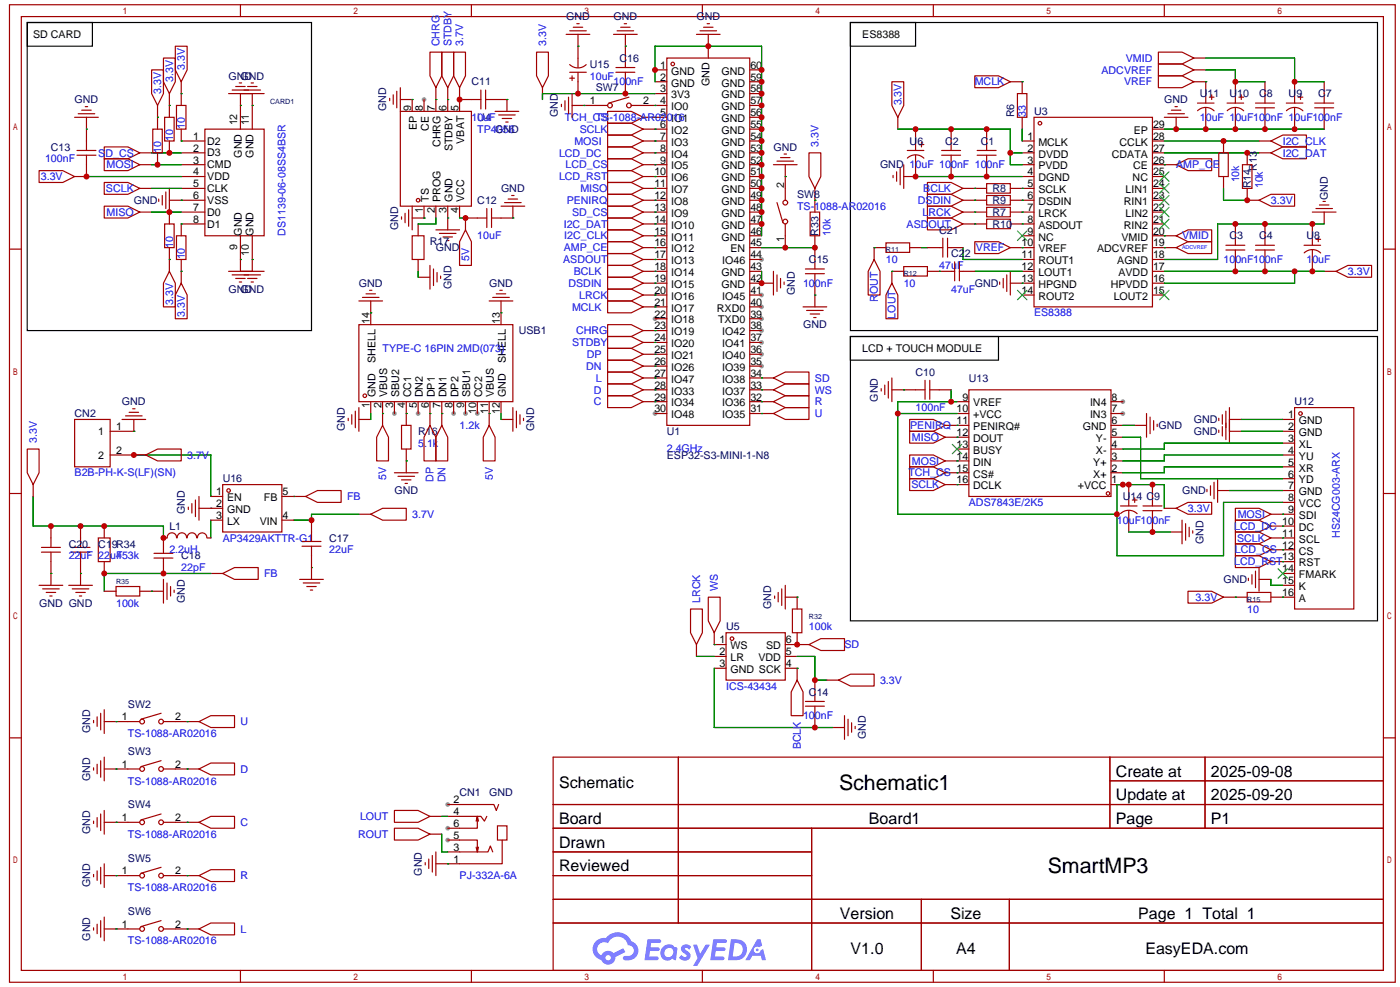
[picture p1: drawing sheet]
<svg xmlns="http://www.w3.org/2000/svg" width="300mm" height="212mm" viewBox="0 0 300 212" stroke-linecap="round" stroke-linejoin="round" font-family="sans-serif">
<defs><g id="words">
<g font-size="4.6">
<text x="179.9" y="169.3">Schematic1</text>
<text x="224.7" y="187.1">SmartMP3</text>
</g>
<g font-size="3.4">
<text x="239.3" y="166.5">Create at</text>
<text x="259.7" y="166.5">2025-09-08</text>
<text x="119.9" y="169">Schematic</text>
<text x="239.3" y="171.6">Update at</text>
<text x="259.7" y="171.6">2025-09-20</text>
<text x="119.9" y="176.6">Board</text>
<text x="186.3" y="176.6">Board1</text>
<text x="239.3" y="176.6">Page</text>
<text x="259.7" y="176.6">P1</text>
<text x="119.9" y="181.7">Drawn</text>
<text x="119.9" y="186.8">Reviewed</text>
<text x="180.1" y="197">Version</text>
<text x="203.8" y="197">Size</text>
<text x="244.1" y="197">Page 1 Total 1</text>
<text x="182.4" y="204.6">V1.0</text>
<text x="205.1" y="204.6">A4</text>
<text x="245.6" y="204.6">EasyEDA.com</text>
</g>
<g font-size="2.3" fill="#000080">
<text x="121.4" y="4.3">GND</text>
<text x="131.6" y="4.3">GND</text>
<text x="149.4" y="4.3">GND</text>
<text x="49" y="17">GND</text>
<text x="51.6" y="17">GND</text>
<text x="126.5" y="14.5">U15</text>
<text x="132.8" y="13.2">C16</text>
<text x="16" y="22.1">GND</text>
<text x="82.8" y="23.9" transform="rotate(-90 82.8 23.9)">GND</text>
<text x="101.1" y="18.3">C11</text>
<text x="127.8" y="19.6">SW7</text>
<text x="249.7" y="22.1">GND</text>
<text x="257.3" y="20.9">U11</text>
<text x="263.7" y="20.9">U10</text>
<text x="270" y="20.9">C8</text>
<text x="276.4" y="20.9">U9</text>
<text x="282.7" y="20.9">C7</text>
<text x="102.4" y="25.9">U4</text>
<text x="106.2" y="28.5">GND</text>
<text x="119.7" y="25.1" transform="rotate(-90 119.7 25.1)">GND</text>
<text x="217.5" y="25.1" transform="rotate(-90 217.5 25.1)">R6</text>
<text x="221.7" y="24.7">U3</text>
<text x="10.9" y="32.3">C13</text>
<text x="165.9" y="32.3">GND</text>
<text x="195.1" y="31">U6</text>
<text x="202.7" y="31">C2</text>
<text x="210.3" y="31">C1</text>
<text x="107.4" y="41.2">GND</text>
<text x="188.7" y="36.1">GND</text>
<text x="212.9" y="41.2">R8</text>
<text x="268.3" y="40.4" transform="rotate(-90 268.3 40.4)">R14</text>
<text x="269.5" y="36.6" transform="rotate(-90 269.5 36.6)">R13</text>
<text x="28.7" y="43.7">GND</text>
<text x="102.4" y="43.7">C12</text>
<text x="170.9" y="42.4">SW8</text>
<text x="212.9" y="46.3">R7</text>
<text x="212.9" y="43.7">R9</text>
<text x="284.8" y="42.9" transform="rotate(-90 284.8 42.9)">GND</text>
<text x="85.4" y="49.3" transform="rotate(-90 85.4 49.3)">GND</text>
<text x="92.2" y="52.6">R17</text>
<text x="93.5" y="53.9">GND</text>
<text x="175.5" y="50.5" transform="rotate(-90 175.5 50.5)">R33</text>
<text x="201.4" y="50.1">C21</text>
<text x="212.9" y="48.8">R10</text>
<text x="263.7" y="51.3">C3</text>
<text x="270" y="51.3">C4</text>
<text x="280.2" y="51.3">U8</text>
<text x="173.5" y="56.4">C15</text>
<text x="204" y="55.1">C22</text>
<text x="49" y="62.8">GND</text>
<text x="51.6" y="62.8">GND</text>
<text x="77" y="61.5">GND</text>
<text x="96.8" y="62" transform="rotate(-90 96.8 62)">GND</text>
<text x="104.9" y="61.5">GND</text>
<text x="170.5" y="63.2" transform="rotate(-90 170.5 63.2)">GND</text>
<text x="209" y="61.5">GND</text>
<text x="111.3" y="71.7">USB1</text>
<text x="172.2" y="70.4">GND</text>
<text x="196.3" y="80.5">C10</text>
<text x="207.8" y="81.8">U13</text>
<text x="16" y="89.4">CN2</text>
<text x="26.2" y="86.9">GND</text>
<text x="188.2" y="86.1" transform="rotate(-90 188.2 86.1)">GND</text>
<text x="277.6" y="86.9">U12</text>
<text x="73.9" y="92.5" transform="rotate(-90 73.9 92.5)">GND</text>
<text x="89.7" y="93.2">R16</text>
<text x="114.6" y="92.5" transform="rotate(-90 114.6 92.5)">GND</text>
<text x="143" y="93.2">U1</text>
<text x="248.4" y="92">GND</text>
<text x="256" y="90.7">GND</text>
<text x="256" y="93.2">GND</text>
<text x="143" y="98.3">ESP32-S3-MINI-1-N8</text>
<text x="47.8" y="103.4">U16</text>
<text x="84.6" y="105.9">GND</text>
<text x="240.8" y="107.2">U14 C9</text>
<text x="253.5" y="105.9">GND</text>
<text x="36.3" y="113.6">L1</text>
<text x="39.7" y="110.2" transform="rotate(-90 39.7 110.2)">GND</text>
<text x="14.7" y="117.4">C20</text>
<text x="21.1" y="117.4">C19R34</text>
<text x="38.9" y="119.9">C18</text>
<text x="70.6" y="116.1">C17</text>
<text x="258.1" y="116.6" transform="rotate(-90 258.1 116.6)">GND</text>
<text x="262.4" y="125">GND</text>
<text x="8.4" y="130.1">GND GND</text>
<text x="39.7" y="129.3" transform="rotate(-90 39.7 129.3)">GND</text>
<text x="165.4" y="130.6" transform="rotate(-90 165.4 130.6)">GND</text>
<text x="155.7" y="135.2">U5</text>
<text x="173.5" y="149.1">C14</text>
<text x="27.4" y="151.7">SW2</text>
<text x="19.3" y="157.2" transform="rotate(-90 19.3 157.2)">GND</text>
<text x="27.4" y="161.8">SW3</text>
<text x="185.7" y="158.5" transform="rotate(-90 185.7 158.5)">GND</text>
<text x="19.3" y="167.4" transform="rotate(-90 19.3 167.4)">GND</text>
<text x="27.4" y="173.3">SW4</text>
<text x="98.6" y="170.7">CN1</text>
<text x="104.9" y="170.7">GND</text>
<text x="19.3" y="178.8" transform="rotate(-90 19.3 178.8)">GND</text>
<text x="27.4" y="184.7">SW5</text>
<text x="19.3" y="190.2" transform="rotate(-90 19.3 190.2)">GND</text>
<text x="90.5" y="187.7" transform="rotate(-90 90.5 187.7)">GND</text>
<text x="27.4" y="196.1">SW6</text>
<text x="19.3" y="201.7" transform="rotate(-90 19.3 201.7)">GND</text>
</g>
<g font-size="2.3">
<text x="7.1" y="8.2">SD CARD</text>
<text x="184.9" y="8.2">ES8388</text>
<text x="141.6" y="14.7">1</text>
<text x="141.6" y="17.3">2</text>
<text x="143.9" y="16">GND</text>
<text x="154.8" y="16">GND</text>
<text x="160.9" y="17.3">59</text>
<text x="160.9" y="14.7">60</text>
<text x="88.1" y="23.7" transform="rotate(-90 88.1 23.7)">9</text>
<text x="90.7" y="23.7" transform="rotate(-90 90.7 23.7)">8</text>
<text x="93.2" y="23.7" transform="rotate(-90 93.2 23.7)">7</text>
<text x="95.8" y="23.7" transform="rotate(-90 95.8 23.7)">6</text>
<text x="98.3" y="23.7" transform="rotate(-90 98.3 23.7)">5</text>
<text x="126.5" y="22.4">1</text>
<text x="137.9" y="22.4">2</text>
<text x="141.6" y="19.8">3</text>
<text x="141.6" y="22.4">4</text>
<text x="143.9" y="18.5">GND</text>
<text x="143.9" y="21.1">3V3</text>
<text x="143.9" y="23.6">IO0</text>
<text x="152.2" y="18.5" transform="rotate(-90 152.2 18.5)">GND</text>
<text x="154.8" y="23.6">GND</text>
<text x="154.8" y="21.1">GND</text>
<text x="154.8" y="18.5">GND</text>
<text x="160.9" y="22.4">57</text>
<text x="160.9" y="19.8">58</text>
<text x="41.4" y="30">1</text>
<text x="50.8" y="26.9" transform="rotate(-90 50.8 26.9)">12</text>
<text x="53.4" y="26.9" transform="rotate(-90 53.4 26.9)">11</text>
<text x="89.4" y="27.9" transform="rotate(-90 89.4 27.9)">EP</text>
<text x="92" y="28" transform="rotate(-90 92 28)">CE</text>
<text x="141.6" y="24.9">5</text>
<text x="141.6" y="27.4">6</text>
<text x="141.6" y="30">7</text>
<text x="143.9" y="26.2">IO1</text>
<text x="143.9" y="28.7">IO2</text>
<text x="154.8" y="28.7">GND</text>
<text x="154.8" y="26.2">GND</text>
<text x="160.9" y="30">54</text>
<text x="160.9" y="27.4">55</text>
<text x="160.9" y="24.9">56</text>
<text x="220.3" y="30">1</text>
<text x="243.2" y="28.7">EP</text>
<text x="247.3" y="30">28</text>
<text x="247.3" y="27.4">29</text>
<text x="41.4" y="32.5">2</text>
<text x="41.4" y="35.1">3</text>
<text x="44.4" y="31">D2</text>
<text x="44.4" y="33.5">D3</text>
<text x="51.8" y="33.8" transform="rotate(-90 51.8 33.8)">GND</text>
<text x="54.4" y="33.8" transform="rotate(-90 54.4 33.8)">GND</text>
<text x="94.5" y="31.5" transform="rotate(-90 94.5 31.5)">CHRG</text>
<text x="97" y="32.4" transform="rotate(-90 97 32.4)">STDBY</text>
<text x="99.6" y="30.8" transform="rotate(-90 99.6 30.8)">VBAT</text>
<text x="141.6" y="32.5">8</text>
<text x="141.6" y="35.1">9</text>
<text x="143.9" y="31.2">IO3</text>
<text x="143.9" y="33.8">IO4</text>
<text x="154.8" y="33.8">GND</text>
<text x="154.8" y="31.2">GND</text>
<text x="160.9" y="35.1">52</text>
<text x="160.9" y="32.5">53</text>
<text x="220.3" y="32.5">2</text>
<text x="220.3" y="35.1">3</text>
<text x="222.7" y="31.2">MCLK</text>
<text x="222.7" y="33.8">DVDD</text>
<text x="238.4" y="33.8">CDATA</text>
<text x="240.1" y="31.2">CCLK</text>
<text x="247.3" y="35.1">26</text>
<text x="247.3" y="32.5">27</text>
<text x="41.4" y="37.6">4</text>
<text x="41.4" y="40.1">5</text>
<text x="44.4" y="36.1">CMD</text>
<text x="44.4" y="38.6">VDD</text>
<text x="44.4" y="41.2">CLK</text>
<text x="140.3" y="37.6">10</text>
<text x="140.3" y="40.1">11</text>
<text x="143.9" y="36.3">IO5</text>
<text x="143.9" y="38.9">IO6</text>
<text x="143.9" y="41.4">IO7</text>
<text x="154.8" y="41.4">GND</text>
<text x="154.8" y="38.9">GND</text>
<text x="154.8" y="36.3">GND</text>
<text x="160.9" y="40.1">50</text>
<text x="160.9" y="37.6">51</text>
<text x="168.2" y="40.4" transform="rotate(-90 168.2 40.4)">2</text>
<text x="220.3" y="37.6">4</text>
<text x="220.3" y="40.1">5</text>
<text x="222.7" y="36.3">PVDD</text>
<text x="222.7" y="38.9">DGND</text>
<text x="222.7" y="41.4">SCLK</text>
<text x="241.4" y="41.4">LIN1</text>
<text x="242.9" y="38.9">NC</text>
<text x="243" y="36.3">CE</text>
<text x="247.3" y="40.1">24</text>
<text x="247.3" y="37.6">25</text>
<text x="41.4" y="42.7">6</text>
<text x="41.4" y="45.2">7</text>
<text x="41.4" y="47.8">8</text>
<text x="44.4" y="43.7">VSS</text>
<text x="44.4" y="46.2">D0</text>
<text x="90.7" y="45.6" transform="rotate(-90 90.7 45.6)">1</text>
<text x="92" y="43.3" transform="rotate(-90 92 43.3)">TS</text>
<text x="93.2" y="45.6" transform="rotate(-90 93.2 45.6)">2</text>
<text x="94.5" y="43.3" transform="rotate(-90 94.5 43.3)">PROG</text>
<text x="95.8" y="45.6" transform="rotate(-90 95.8 45.6)">3</text>
<text x="97" y="43.3" transform="rotate(-90 97 43.3)">GND</text>
<text x="98.3" y="45.6" transform="rotate(-90 98.3 45.6)">4</text>
<text x="99.6" y="43.3" transform="rotate(-90 99.6 43.3)">VCC</text>
<text x="140.3" y="42.7">12</text>
<text x="140.3" y="45.2">13</text>
<text x="140.3" y="47.8">14</text>
<text x="143.9" y="43.9">IO8</text>
<text x="143.9" y="46.5">IO9</text>
<text x="154.8" y="46.5">GND</text>
<text x="154.8" y="43.9">GND</text>
<text x="160.9" y="47.8">47</text>
<text x="160.9" y="45.2">48</text>
<text x="160.9" y="42.7">49</text>
<text x="220.3" y="42.7">6</text>
<text x="220.3" y="45.2">7</text>
<text x="220.3" y="47.8">8</text>
<text x="222.7" y="43.9">DSDIN</text>
<text x="222.7" y="46.5">LRCK</text>
<text x="241" y="43.9">RIN1</text>
<text x="241.4" y="46.5">LIN2</text>
<text x="247.3" y="47.8">21</text>
<text x="247.3" y="45.2">22</text>
<text x="247.3" y="42.7">23</text>
<text x="44.4" y="48.8">D1</text>
<text x="50.8" y="53.6" transform="rotate(-90 50.8 53.6)">9</text>
<text x="51.8" y="50.5" transform="rotate(-90 51.8 50.5)">GND</text>
<text x="54.4" y="50.5" transform="rotate(-90 54.4 50.5)">GND</text>
<text x="140.3" y="50.3">15</text>
<text x="140.3" y="52.8">16</text>
<text x="143.9" y="49">IO10</text>
<text x="143.9" y="51.6">IO11</text>
<text x="154.8" y="51.6">GND</text>
<text x="154.8" y="49">GND</text>
<text x="160.9" y="52.8">45</text>
<text x="160.9" y="50.3">46</text>
<text x="168.2" y="51.8" transform="rotate(-90 168.2 51.8)">1</text>
<text x="219.1" y="52.8">10</text>
<text x="220.3" y="50.3">9</text>
<text x="222.7" y="49">ASDOUT</text>
<text x="222.7" y="51.6">NC</text>
<text x="240.5" y="51.6">VMID</text>
<text x="241" y="49">RIN2</text>
<text x="247.3" y="52.8">19</text>
<text x="247.3" y="50.3">20</text>
<text x="53.4" y="54.8" transform="rotate(-90 53.4 54.8)">10</text>
<text x="140.3" y="55.4">17</text>
<text x="140.3" y="57.9">18</text>
<text x="143.9" y="54.1">IO12</text>
<text x="143.9" y="56.6">IO13</text>
<text x="143.9" y="59.2">IO14</text>
<text x="154.8" y="59.2">GND</text>
<text x="154.9" y="56.6">IO46</text>
<text x="156.7" y="54.1">EN</text>
<text x="160.9" y="57.9">43</text>
<text x="160.9" y="55.4">44</text>
<text x="219.1" y="55.4">11</text>
<text x="219.1" y="57.9">12</text>
<text x="222.7" y="54.1">VREF</text>
<text x="222.7" y="56.6">ROUT1</text>
<text x="222.7" y="59.2">LOUT1</text>
<text x="235.3" y="54.1">ADCVREF</text>
<text x="239.6" y="56.6">AGND</text>
<text x="239.8" y="59.2">AVDD</text>
<text x="247.3" y="57.9">17</text>
<text x="247.3" y="55.4">18</text>
<text x="140.3" y="60.5">19</text>
<text x="140.3" y="63">20</text>
<text x="140.3" y="65.5">21</text>
<text x="143.9" y="61.7">IO15</text>
<text x="143.9" y="64.3">IO16</text>
<text x="154.8" y="61.7">GND</text>
<text x="154.9" y="64.3">IO45</text>
<text x="160.9" y="65.5">40</text>
<text x="160.9" y="63">41</text>
<text x="160.9" y="60.5">42</text>
<text x="219.1" y="60.5">13</text>
<text x="219.1" y="63">14</text>
<text x="222.7" y="61.7">HPGND</text>
<text x="222.7" y="64.3">ROUT2</text>
<text x="238.2" y="61.7">HPVDD</text>
<text x="238.8" y="64.3">LOUT2</text>
<text x="247.3" y="63">15</text>
<text x="247.3" y="60.5">16</text>
<text x="79.3" y="69.5" transform="rotate(-90 79.3 69.5)">14</text>
<text x="107.2" y="69.5" transform="rotate(-90 107.2 69.5)">13</text>
<text x="140.3" y="68.1">22</text>
<text x="140.3" y="70.6">23</text>
<text x="143.9" y="66.8">IO17</text>
<text x="143.9" y="69.3">IO18</text>
<text x="143.9" y="71.9">IO19</text>
<text x="153.7" y="66.8">RXD0</text>
<text x="154" y="69.3">TXD0</text>
<text x="154.9" y="71.9">IO42</text>
<text x="160.9" y="70.6">38</text>
<text x="160.9" y="68.1">39</text>
<text x="80.5" y="77.8" transform="rotate(-90 80.5 77.8)">SHELL</text>
<text x="108.5" y="77.8" transform="rotate(-90 108.5 77.8)">SHELL</text>
<text x="140.3" y="73.2">24</text>
<text x="140.3" y="75.7">25</text>
<text x="143.9" y="74.4">IO20</text>
<text x="143.9" y="77">IO21</text>
<text x="154.9" y="77">IO40</text>
<text x="154.9" y="74.4">IO41</text>
<text x="160.9" y="75.7">36</text>
<text x="160.9" y="73.2">37</text>
<text x="184.9" y="75.5">LCD + TOUCH MODULE</text>
<text x="140.3" y="78.2">26</text>
<text x="140.3" y="80.8">27</text>
<text x="140.3" y="83.3">28</text>
<text x="143.9" y="79.5">IO26</text>
<text x="143.9" y="82">IO47</text>
<text x="154.9" y="82">IO38</text>
<text x="154.9" y="79.5">IO39</text>
<text x="160.9" y="83.3">33</text>
<text x="160.9" y="80.8">34</text>
<text x="160.9" y="78.2">35</text>
<text x="79.3" y="87.5" transform="rotate(-90 79.3 87.5)">1</text>
<text x="80.5" y="85.2" transform="rotate(-90 80.5 85.2)">GND</text>
<text x="81.8" y="87.5" transform="rotate(-90 81.8 87.5)">2</text>
<text x="83.1" y="85.2" transform="rotate(-90 83.1 85.2)">VBUS</text>
<text x="84.3" y="87.5" transform="rotate(-90 84.3 87.5)">3</text>
<text x="85.6" y="85.2" transform="rotate(-90 85.6 85.2)">SBU2</text>
<text x="86.9" y="87.5" transform="rotate(-90 86.9 87.5)">4</text>
<text x="88.1" y="85.2" transform="rotate(-90 88.1 85.2)">CC1</text>
<text x="89.4" y="87.5" transform="rotate(-90 89.4 87.5)">5</text>
<text x="90.7" y="85.2" transform="rotate(-90 90.7 85.2)">DN2</text>
<text x="92" y="87.5" transform="rotate(-90 92 87.5)">6</text>
<text x="93.2" y="85.2" transform="rotate(-90 93.2 85.2)">DP1</text>
<text x="94.5" y="87.5" transform="rotate(-90 94.5 87.5)">7</text>
<text x="95.8" y="85.2" transform="rotate(-90 95.8 85.2)">DN1</text>
<text x="97" y="87.5" transform="rotate(-90 97 87.5)">8</text>
<text x="98.3" y="85.2" transform="rotate(-90 98.3 85.2)">DP2</text>
<text x="99.6" y="87.5" transform="rotate(-90 99.6 87.5)">9</text>
<text x="100.8" y="85.2" transform="rotate(-90 100.8 85.2)">SBU1</text>
<text x="102.1" y="88.8" transform="rotate(-90 102.1 88.8)">10</text>
<text x="103.4" y="85.2" transform="rotate(-90 103.4 85.2)">CC2</text>
<text x="104.7" y="88.8" transform="rotate(-90 104.7 88.8)">11</text>
<text x="105.9" y="85.2" transform="rotate(-90 105.9 85.2)">VBUS</text>
<text x="107.2" y="88.8" transform="rotate(-90 107.2 88.8)">12</text>
<text x="108.5" y="85.2" transform="rotate(-90 108.5 85.2)">GND</text>
<text x="140.3" y="85.9">29</text>
<text x="140.3" y="88.4">30</text>
<text x="143.9" y="84.6">IO33</text>
<text x="143.9" y="87.1">IO34</text>
<text x="143.9" y="89.7">IO48</text>
<text x="154.9" y="89.7">IO35</text>
<text x="154.9" y="87.1">IO36</text>
<text x="154.9" y="84.6">IO37</text>
<text x="160.9" y="88.4">31</text>
<text x="160.9" y="85.9">32</text>
<text x="205.1" y="88.4">10</text>
<text x="206.4" y="85.9">9</text>
<text x="208.7" y="87.1">VREF</text>
<text x="208.7" y="89.7">+VCC</text>
<text x="233.8" y="89.7">IN3</text>
<text x="233.8" y="87.1">IN4</text>
<text x="238.4" y="88.4">7</text>
<text x="238.4" y="85.9">8</text>
<text x="276.2" y="89.7">1</text>
<text x="21.1" y="93.2">1</text>
<text x="24.9" y="92.2">1</text>
<text x="205.1" y="90.9">11</text>
<text x="205.1" y="93.5">12</text>
<text x="208.7" y="92.2">PENIRQ#</text>
<text x="208.7" y="94.7">DOUT</text>
<text x="232.2" y="92.2">GND</text>
<text x="235" y="94.7">Y-</text>
<text x="238.4" y="93.5">5</text>
<text x="238.4" y="90.9">6</text>
<text x="276.2" y="92.2">2</text>
<text x="276.2" y="94.7">3</text>
<text x="278.6" y="90.9">GND</text>
<text x="278.6" y="93.5">GND</text>
<text x="21.1" y="98.3">2</text>
<text x="24.9" y="97.3">2</text>
<text x="205.1" y="96">13</text>
<text x="205.1" y="98.6">14</text>
<text x="205.1" y="101.1">15</text>
<text x="208.7" y="97.3">BUSY</text>
<text x="208.7" y="99.8">DIN</text>
<text x="234.4" y="99.8">Y+</text>
<text x="235" y="97.3">X-</text>
<text x="238.4" y="101.1">2</text>
<text x="238.4" y="98.6">3</text>
<text x="238.4" y="96">4</text>
<text x="276.2" y="97.3">4</text>
<text x="276.2" y="99.8">5</text>
<text x="278.6" y="96">XL</text>
<text x="278.6" y="98.6">YU</text>
<text x="278.6" y="101.1">XR</text>
<text x="46.4" y="106.2">1</text>
<text x="48.7" y="107.4">EN</text>
<text x="56.6" y="107.4">FB</text>
<text x="60.6" y="106.2">5</text>
<text x="205.1" y="103.6">16</text>
<text x="208.7" y="102.4">CS#</text>
<text x="208.7" y="104.9">DCLK</text>
<text x="231.1" y="104.9">+VCC</text>
<text x="234.4" y="102.4">X+</text>
<text x="238.4" y="103.6">1</text>
<text x="276.2" y="102.4">6</text>
<text x="276.2" y="104.9">7</text>
<text x="276.2" y="107.4">8</text>
<text x="278.6" y="103.6">YD</text>
<text x="278.6" y="106.2">GND</text>
<text x="46.4" y="108.7">2</text>
<text x="46.4" y="111.3">3</text>
<text x="48.7" y="110">GND</text>
<text x="48.7" y="112.5">LX</text>
<text x="55.7" y="112.5">VIN</text>
<text x="60.6" y="111.3">4</text>
<text x="275" y="112.5">10</text>
<text x="276.2" y="110">9</text>
<text x="278.6" y="108.7">VCC</text>
<text x="278.6" y="111.3">SDI</text>
<text x="278.6" y="113.8">DC</text>
<text x="275" y="115.1">11</text>
<text x="275" y="117.6">12</text>
<text x="278.6" y="116.3">SCL</text>
<text x="278.6" y="118.9">CS</text>
<text x="275" y="120.1">13</text>
<text x="275" y="122.7">14</text>
<text x="275" y="125.2">15</text>
<text x="278.6" y="121.4">RST</text>
<text x="278.6" y="124">FMARK</text>
<text x="275" y="127.8">16</text>
<text x="278.6" y="126.5">K</text>
<text x="278.6" y="129">A</text>
<text x="154.3" y="137.9">1</text>
<text x="168.5" y="137.9">6</text>
<text x="154.3" y="140.5">2</text>
<text x="154.3" y="143">3</text>
<text x="156.6" y="139.2">WS</text>
<text x="156.6" y="141.7">LR</text>
<text x="162.6" y="141.7">VDD</text>
<text x="164.3" y="139.2">SD</text>
<text x="168.5" y="143">4</text>
<text x="168.5" y="140.5">5</text>
<text x="156.6" y="144.3">GND SCK</text>
<text x="26.2" y="154.4">1</text>
<text x="37.6" y="154.4">2</text>
<text x="26.2" y="164.6">1</text>
<text x="37.6" y="164.6">2</text>
<text x="97.3" y="172.2">2</text>
<text x="26.2" y="176">1</text>
<text x="37.6" y="176">2</text>
<text x="97.3" y="174.8">4</text>
<text x="97.3" y="179.8">5</text>
<text x="97.3" y="177.3">6</text>
<text x="97.3" y="184.9">1</text>
<text x="97.3" y="182.4">3</text>
<text x="26.2" y="187.5">1</text>
<text x="37.6" y="187.5">2</text>
<text x="26.2" y="198.9">1</text>
<text x="37.6" y="198.9">2</text>
</g>
<g font-size="2.3" fill="#00f">
<text x="94.3" y="9.9" transform="rotate(-90 94.3 9.9)">CHRG</text>
<text x="96.8" y="9.9" transform="rotate(-90 96.8 9.9)">STDBY</text>
<text x="99.3" y="9.9" transform="rotate(-90 99.3 9.9)">3.7V</text>
<text x="117.1" y="9.9" transform="rotate(-90 117.1 9.9)">3.3V</text>
<text x="37.1" y="17.5" transform="rotate(-90 37.1 17.5)">3.3V</text>
<text x="39.7" y="15" transform="rotate(-90 39.7 15)">3.3V</text>
<text x="126.5" y="17">10uF</text>
<text x="236.2" y="15.8">ADCVREF</text>
<text x="241.4" y="13.2">VMID</text>
<text x="34.6" y="20.1" transform="rotate(-90 34.6 20.1)">3.3V</text>
<text x="131.6" y="18.3">100nF</text>
<text x="193.3" y="22.6" transform="rotate(-90 193.3 22.6)">3.3V</text>
<text x="209" y="18.3">MCLK</text>
<text x="241" y="18.3">VREF</text>
<text x="39.7" y="27.7" transform="rotate(-90 39.7 27.7)">10</text>
<text x="101.1" y="25.9">10uF</text>
<text x="102.4" y="28.5">TP4056</text>
<text x="121.2" y="25.9">TCH_CS</text>
<text x="124.3" y="28.5">SCLK</text>
<text x="127.8" y="25.9">TS-1088-AR02016</text>
<text x="220" y="25.1" transform="rotate(-90 220 25.1)">33</text>
<text x="257.3" y="25.9">10uF 10uF100nF 10uF100nF</text>
<text x="9.7" y="34.8">100nF</text>
<text x="21.1" y="33.6">SD_CS</text>
<text x="34.6" y="32.8" transform="rotate(-90 34.6 32.8)">10</text>
<text x="37.1" y="30.2" transform="rotate(-90 37.1 30.2)">10</text>
<text x="119.9" y="33.6">LCD_DC</text>
<text x="123.2" y="31">MOSI</text>
<text x="175.5" y="31.5" transform="rotate(-90 175.5 31.5)">3.3V</text>
<text x="275.1" y="31">I2C_CLK</text>
<text x="275.1" y="33.6">I2C_DAT</text>
<text x="8.8" y="38.6">3.3V</text>
<text x="22.7" y="41.2">SCLK</text>
<text x="22.9" y="36.1">MOSI</text>
<text x="119.9" y="38.6">LCD_RST</text>
<text x="121.3" y="36.1">LCD_CS</text>
<text x="124.5" y="41.2">MISO</text>
<text x="195.1" y="36.1">10uF 100nF 100nF</text>
<text x="198" y="41.2">BCLK</text>
<text x="252.2" y="36.1">AMP_CE</text>
<text x="265.7" y="39.1" transform="rotate(-90 265.7 39.1)">10k</text>
<text x="270.8" y="40.4" transform="rotate(-90 270.8 40.4)">10k</text>
<text x="22.9" y="46.3">MISO</text>
<text x="121.5" y="43.7">PENIRQ</text>
<text x="122.7" y="46.3">SD_CS</text>
<text x="170.9" y="45">TS-1088-AR02016</text>
<text x="196.8" y="43.7">DSDIN</text>
<text x="197.9" y="46.3">LRCK</text>
<text x="272.5" y="43.7">3.3V</text>
<text x="37.1" y="53.1" transform="rotate(-90 37.1 53.1)">10</text>
<text x="61.2" y="50.5" transform="rotate(-90 61.2 50.5)">DS1139-06-08SS4BSR</text>
<text x="102.4" y="51.3">10uF</text>
<text x="120.9" y="48.8">I2C_DAT</text>
<text x="120.9" y="53.9">AMP_CE</text>
<text x="121" y="51.3">I2C_CLK</text>
<text x="178.1" y="50.5" transform="rotate(-90 178.1 50.5)">10k</text>
<text x="194.4" y="48.8">ASDOUT</text>
<text x="209.3" y="53.9">VREF</text>
<text x="253.5" y="51.3">VMID</text>
<text x="39.7" y="55.6" transform="rotate(-90 39.7 55.6)">10</text>
<text x="100.6" y="55.9" transform="rotate(-90 100.6 55.9)">5V</text>
<text x="120.8" y="56.4">ASDOUT</text>
<text x="123.1" y="59">BCLK</text>
<text x="190" y="56.4">10</text>
<text x="201.4" y="57.7">47uF</text>
<text x="262.4" y="56.4">100nF100nF</text>
<text x="280.2" y="56.4">10uF</text>
<text x="289.1" y="59">3.3V</text>
<text x="37.1" y="65.4" transform="rotate(-90 37.1 65.4)">3.3V</text>
<text x="121.9" y="61.5">DSDIN</text>
<text x="124.2" y="64">LRCK</text>
<text x="172.2" y="61.5">100nF</text>
<text x="188.2" y="64.6" transform="rotate(-90 188.2 64.6)">ROUT</text>
<text x="193.8" y="61.5">10</text>
<text x="204" y="62.8">47uF</text>
<text x="39.7" y="68" transform="rotate(-90 39.7 68)">3.3V</text>
<text x="122.7" y="66.6">MCLK</text>
<text x="123.6" y="71.7">CHRG</text>
<text x="192.1" y="68.3" transform="rotate(-90 192.1 68.3)">LOUT</text>
<text x="221.7" y="67.8">ES8388</text>
<text x="82" y="75.5">TYPE-C 16PIN 2MD(073)</text>
<text x="122.7" y="74.2">STDBY</text>
<text x="125.9" y="76.7">DP</text>
<text x="125.7" y="79.3">DN</text>
<text x="127.8" y="81.8">L</text>
<text x="174.8" y="81.8">SD</text>
<text x="127.4" y="84.4">D</text>
<text x="127.4" y="86.9">C</text>
<text x="174.8" y="89.4">U</text>
<text x="174.8" y="86.9">R</text>
<text x="174.8" y="84.4">WS</text>
<text x="196.3" y="88.2">100nF</text>
<text x="7.9" y="95" transform="rotate(-90 7.9 95)">3.3V</text>
<text x="89.7" y="95.8">5.1k</text>
<text x="98.6" y="92">1.2k</text>
<text x="195.2" y="92">PENIRQ</text>
<text x="195.6" y="94.5">MISO</text>
<text x="40.1" y="98.3">3.7V</text>
<text x="143" y="96.8">2.4GHz</text>
<text x="195.6" y="99.6">MOSI</text>
<text x="16" y="102.1">B2B-PH-K-S(LF)(SN)</text>
<text x="74.4" y="107.2">FB</text>
<text x="82.8" y="102.9" transform="rotate(-90 82.8 102.9)">5V</text>
<text x="93" y="103.3" transform="rotate(-90 93 103.3)">DP</text>
<text x="95.5" y="103.4" transform="rotate(-90 95.5 103.4)">DN</text>
<text x="105.7" y="102.9" transform="rotate(-90 105.7 102.9)">5V</text>
<text x="194.8" y="102.1">TCH_CS</text>
<text x="195.4" y="104.7">SCLK</text>
<text x="88.4" y="111">3.7V</text>
<text x="207.8" y="108.5">ADS7843E/2K5</text>
<text x="239.5" y="112.3">10uF100nF</text>
<text x="254.8" y="109.8">3.3V</text>
<text x="264.7" y="113.6">LCD_DC</text>
<text x="265.4" y="111">MOSI</text>
<text x="14.7" y="119.9">22uF</text>
<text x="21.1" y="119.9">22uF</text>
<text x="24.9" y="119.9">453k</text>
<text x="36.3" y="118.6">2.2uH</text>
<text x="47.8" y="116.1">AP3429AKTTR-G1</text>
<text x="70.6" y="118.6">22uF</text>
<text x="264.8" y="118.6">LCD_CS</text>
<text x="265.3" y="116.1">SCLK</text>
<text x="287.3" y="115.3" transform="rotate(-90 287.3 115.3)">HS24CG003-ARX</text>
<text x="38.9" y="122.5">22pF</text>
<text x="56.6" y="123.7">FB</text>
<text x="264.7" y="121.2">LCD_RST</text>
<text x="24.9" y="130.1">100k</text>
<text x="150.1" y="129.3" transform="rotate(-90 150.1 129.3)">LRCK</text>
<text x="154" y="126.7" transform="rotate(-90 154 126.7)">WS</text>
<text x="256.4" y="128.8">3.3V</text>
<text x="267.5" y="131.3">10</text>
<text x="173.5" y="135.2">100k</text>
<text x="181.1" y="139">SD</text>
<text x="155.7" y="147.9">ICS-43434</text>
<text x="188.7" y="146.6">3.3V</text>
<text x="51.6" y="155.5">U</text>
<text x="172.2" y="154.2">100nF</text>
<text x="27.4" y="158">TS-1088-AR02016</text>
<text x="171.7" y="160.7" transform="rotate(-90 171.7 160.7)">BCLK</text>
<text x="51.6" y="165.6">D</text>
<text x="27.4" y="168.2">TS-1088-AR02016</text>
<text x="27.4" y="179.6">TS-1088-AR02016</text>
<text x="51.6" y="177.1">C</text>
<text x="76.8" y="179.6">ROUT</text>
<text x="77.2" y="175.8">LOUT</text>
<text x="27.4" y="191">TS-1088-AR02016</text>
<text x="51.6" y="188.5">R</text>
<text x="98.6" y="188.5">PJ-332A-6A</text>
<text x="27.4" y="202.5">TS-1088-AR02016</text>
<text x="51.6" y="199.9">L</text>
</g>
<g font-size="1.5" fill="#000080">
<text x="57.9" y="22.3">CARD1</text>
<text x="190" y="54">R11</text>
<text x="193.8" y="59.1">R12</text>
<text x="24.9" y="125.2">R35</text>
<text x="267.5" y="129">R15</text>
<text x="173.5" y="132.8">R32</text>
</g>
<text font-size="1.1" fill="#00f" x="253.5" y="53.5">ADCVREF</text>
</g></defs>
<g fill="#999">
<circle cx="140.5" cy="68.3" r=".51"/>
<circle cx="140.5" cy="88.6" r=".51"/>
<circle cx="163.3" cy="78.5" r=".51"/>
<circle cx="163.3" cy="75.9" r=".51"/>
<circle cx="163.3" cy="73.4" r=".51"/>
<circle cx="163.3" cy="70.9" r=".51"/>
<circle cx="163.3" cy="68.3" r=".51"/>
<circle cx="163.3" cy="65.8" r=".51"/>
<circle cx="163.3" cy="63.2" r=".51"/>
<circle cx="163.3" cy="55.6" r=".51"/>
<circle cx="90.9" cy="21.3" r=".51"/>
<circle cx="84.6" cy="88.6" r=".51"/>
<circle cx="89.7" cy="88.6" r=".51"/>
<circle cx="97.3" cy="88.6" r=".51"/>
<circle cx="99.8" cy="88.6" r=".51"/>
<circle cx="102.4" cy="88.6" r=".51"/>
<circle cx="240.8" cy="88.6" r=".51"/>
<circle cx="240.8" cy="86.1" r=".51"/>
<circle cx="96" cy="172.5" r=".51"/>
<circle cx="96" cy="180.1" r=".51"/>
<circle cx="96" cy="177.5" r=".51"/>
</g>
<g fill="none" stroke="#a10000" stroke-width=".25">
<path d="M2 1h297.2v209.6h-297.2zM4.6 3.6h292.1v204.4h-292.1zM51.6 1v2.6M101.1 1v2.6M150.6 1v2.6M200.2 1v2.6M249.7 1v2.6M2 53.4h2.6M296.7 53.4h2.5M2 105.8h2.6M296.7 105.8h2.5M2 158.2h2.6"/>
<path d="M296.7 158.2h2.5M118.6 162.3h178.1v45.7h-178.1zM118.6 172.5h178.1M118.6 177.5h178.1M145.5 162.3v35.6M174.1 177.5v30.5M238 162.3v15.2M238 167.4h58.7M258.4 162.3v15.2M118.6 182.6h55.5M118.6 192.8h178.1M118.6 187.7h55.5"/>
<path d="M118.6 197.9h178.1M197.6 192.8v15.2M216.5 192.8v15.2M51.6 208v2.6M101.1 208v2.6M150.6 208v2.6M200.2 208v2.6M249.7 208v2.6"/>
</g>
<g fill="#5487ff">
<path d="M146.4 202.7a1.3 1.3 0 0 1 1.8 .3l-.4 .6a.54 .54 0 0 0-.9-.2l.1 .2a1.28 1.28 0 0 1 .8 2 1.53 1.53 0 0 1-2.2-.3l.5-.6 .8 .5a.31 .31 0 0 0 .4-.3 .31 .31 0 0 0-.3-.4 1.12 1.12 0 0 1-.6-1.8z"/>
<path d="M148.6 202.5h.9l.6 2 1.2-2h.9l-2.7 4.6h-.9l1-1.7z"/>
<path d="M138.9 201.4h1.6a1.31 1.31 0 0 1 1.2 .2 .4 .4 0 0 1-.3 .5l-1.8 .1-.1 .9h1.6a.4 .4 0 0 1 .4 .4 .4 .4 0 0 1-.4 .4h-1.7l-.2 1.2h1.4a.46 .46 0 0 1 .5 0 .46 .46 0 0 1 .1 .5l-.4 .2h-2.6z"/>
<path d="M153 201.4h1.6a1.32 1.32 0 0 1 1.2 .2 .39 .39 0 0 1-.3 .5l-1.8 .1-.1 .9h1.6a.4 .4 0 0 1 .4 .4 .4 .4 0 0 1-.4 .4h-1.7l-.2 1.2h1.4a.46 .46 0 0 1 .5 0 .46 .46 0 0 1 .1 .5l-.3 .2h-2.7z"/>
<path d="M162.4 201.4h.7l.3 1.3-.6 .4a.75 .75 0 0 0-1.1 .3 .75 .75 0 0 0 .5 1 .75 .75 0 0 0 .9-.7l.5-.2 .7 2.3h-.9l-.2-.9h-1.9l-.5 .9h-1z"/>
<path d="M156.8 201.4l-.7 4.4h1.5a2.27 2.27 0 0 0 2.6-2.2 2.27 2.27 0 0 0-2.7-2.2zM157.5 202.1a1.5 1.5 0 0 1 1.8 1.6 1.5 1.5 0 0 1-1.9 1.4h-.3z"/>
<path d="M142.2 203a1.6 1.6 0 0 0-.3 2.3 1.6 1.6 0 0 0 2.3 .2l.8 .3 .3-2.4-.2-.3-.5-.1a1.58 1.58 0 0 0-2.4 0zM142.8 203.5a.98 .98 0 0 1 1.6 .4 .98 .98 0 0 1-1.1 1.3 .94 .94 0 0 1-.8-.7 .94 .94 0 0 1 .3-1z"/>
<path d="M127.8 201.8a2.37 2.37 0 0 0 1.2 4 1.54 1.54 0 0 0 1.7 1 1.54 1.54 0 0 0 1.2-1.6l2.2-1.1-.5-.8-2 1a1.57 1.57 0 0 0-2.6 .5 1.5 1.5 0 0 1-.8-2.1 1.5 1.5 0 0 1 2.2-.5 2.23 2.23 0 0 1 2.3-1.4 2.23 2.23 0 0 1 2 1.8 1.16 1.16 0 0 1 1.2 1.1 1.16 1.16 0 0 1-1.1 1.2h-.7a.47 .47 0 0 0-.5 .4 .47 .47 0 0 0 .4 .5 2.17 2.17 0 0 0 2.5-.9 2.17 2.17 0 0 0-.3-2.7l-.8-.4a3.2 3.2 0 0 0-5.5-.7l-1.1 .1zM129.8 205.3a.6 .6 0 0 1 1.2 0 .6 .6 0 0 1-1.2 0z"/>
<circle cx="162.4" cy="203.6" r=".28"/>
</g>
<g fill="none" stroke="#a10000" stroke-width=".25">
<path d="M32.5 15h2.6v5.1l-1.3 2.5-1.3-2.5zM35.1 12.4h2.5v5.1l-1.3 2.6-1.2-2.6zM37.6 9.9h2.5v5.1l-1.2 2.5-1.3-2.5zM38.9 17.5v5.1M49.8 19.3h6.1M50.5 18.5h2.1M51.3 17.8h.5M53.1 18.5h2M53.8 17.8h.6M85.1 19.6v3.5M85.9 18.8v5.1M92.2 11.2h2.5v5.1l-1.2 2.5-1.3-2.5z"/>
<path d="M93.5 18.8v5.1M94.7 11.2h2.6v5.1l-1.3 2.5-1.3-2.5zM96 18.8v5.1M97.3 11.2h2.5v5.1l-1.2 2.5-1.3-2.5zM98.6 18.8v5.1M103.1 19.3v4.1M104.1 19.3v4.1M115.1 11.2h2.5v5.1l-1.3 2.5-1.2-2.5zM116.3 18.8v2.5M121.4 7.4h5.1M122.2 13.8a2.54 2.54 0 0 0 3.5 .1M122.2 6.6h3.5"/>
<path d="M122.2 15.5h3.5M122.2 16.8h1M122.7 16.3v1M122.9 5.8h2.1M123.7 5.1h.5M124 7.4v7.1M124 15.5v4.6M131.6 7.4h5.1M132.1 15.5h4M132.1 14.5h4M132.3 6.6h3.6M133.1 5.8h2"/>
<path d="M133.9 5.1h.5M134.1 7.4v7.1M134.1 15.5v4.6M140.5 15h2.5M140.5 17.5h2.5M143 12.4h17.8v78.8h-17.8zM149.4 7.4h5M150.1 6.6h3.6M150.9 5.8h2M151.6 5.1h.5M151.9 7.4v5M160.8 15h2.5"/>
<path d="M160.8 17.5h2.5M191.3 17.5h2.5v5.1l-1.3 2.5-1.2-2.5zM209 16.3h5.1l2.6 1.2-2.6 1.3h-5.1zM216.7 17.5h2.5v2.6M248.4 16.3h5.1l2.5 1.2-2.5 1.3h-5.1zM248.4 13.7h5.1l2.5 1.3-2.5 1.3h-5.1zM248.4 11.2h5.1l2.5 1.2-2.5 1.3h-5.1zM256 15h2.6M256 17.5h2.6v4.6M256 12.4h2.6M264.9 17.5v4.6M271.3 17.5v4.6"/>
<path d="M277.6 17.5v4.6M284 17.5v4.6M8.4 36.6h5.1l2.5 1.2-2.5 1.3h-5.1zM16 25.1h5.1M16.5 33.3h4.1M16.5 32.3h4.1M16.8 24.4h3.5M17.5 23.6h2.1M18.3 22.9h.5M18.5 33.3v4.5h-2.5M18.5 25.1v7.2M22.4 31.5h5l2.6 1.3-2.6 1.2h-5z"/>
<path d="M22.4 34h5l2.6 1.3-2.6 1.3h-5zM22.4 39.1h5l2.6 1.3-2.6 1.3h-5zM30 32.8h2.5M30 35.3h2.5M32.8 27.7h2v5.1h-2zM33.8 22.6v5.1M33.8 32.8v2.5M35.3 25.1h2v5.1h-2zM36.3 20.1v5M36.3 30.2v2.6M37.8 22.6h2.1v5.1h-2.1zM38.9 27.7v2.5h5"/>
<path d="M38.9 32.8h5M38.9 35.3h5M38.9 37.8h5M43.9 27.7h12.7v22.8h-12.7zM49 20.1h7.6M51.6 20.1v7.6M54.1 20.1v7.6M83.6 21.1v.5M84.3 20.3v2.1M85.9 23.9h15.2v20.3h-15.2zM85.9 21.3h2.5v2.6M90.9 21.3v2.6"/>
<path d="M98.6 21.3h4.5M104.1 21.3h4.6v2.6M106.2 23.9h5.1M106.9 24.6h3.6M107.7 25.4h2M108.5 26.2h.5M120.4 22.4v.5M121.2 21.6v2M121.9 20.8v3.6M122.7 22.6h7.6M122.7 20.1v5M130.3 26.4h5.1l2.5 1.3-2.5 1.3h-5.1z"/>
<path d="M130.3 23.9h5.1l2.5 1.2-2.5 1.3h-5.1zM130.3 39.1h5.1l2.5 1.3-2.5 1.3h-5.1zM130.3 36.6h5.1l2.5 1.2-2.5 1.3h-5.1zM130.3 34h5.1l2.5 1.3-2.5 1.3h-5.1zM130.3 29h5.1l2.5 1.2-2.5 1.3h-5.1zM130.3 31.5h5.1l2.5 1.3-2.5 1.2h-5.1zM134.9 20.8l-4.3 1.3M135.4 22.6h7.6M137.9 25.1h5.1M137.9 27.7h5.1M137.9 30.2h5.1M137.9 32.8h5.1"/>
<path d="M137.9 35.3h5.1M137.9 37.8h5.1M140.5 20.1h2.5M160.8 20.1h2.5M160.8 22.6h2.5M160.8 25.1h2.5M160.8 27.7h2.5M160.8 30.2h2.5M160.8 32.8h2.5M160.8 35.3h2.5M160.8 37.8h2.5M165.9 35.3h5"/>
<path d="M166.6 34.5h3.6M167.4 33.8h2M168.1 33h.6M168.4 35.3v7.6M173.5 32.8h2.5v5l-1.2 2.6-1.3-2.6zM191.5 37.6v.5M192.3 36.8v2.1M192.5 25.1v2.6M193 36.1v3.5M193.8 35.3v5.1M194.6 32.3h3.5M194.6 33.9a2.54 2.54 0 0 1 3.5 0"/>
<path d="M196.3 33.3v4.5h-2.5M196.3 27.7v4.6M197.1 31h1M197.6 30.5v1M198.9 39.1h5.1l2.5 1.3-2.5 1.3h-5.1zM201.9 33.3h4.1M201.9 32.3h4.1M204 27.7v4.6M204 33.3v4.5M209.5 33.3h4.1M209.5 32.3h4.1M211.6 39.4h5.1v2h-5.1z"/>
<path d="M211.6 27.7v4.6M211.6 33.3v4.5M218.2 20.1h2v5h-2zM219.2 30.2h2.5M219.2 32.8h2.5M219.2 35.3h2.5M219.2 37.8h2.5M219.2 25.1v2.6M221.7 25.1h25.4v40.7h-25.4zM247.1 27.7h2.6M247.1 30.2h2.6M247.1 32.8h2.6"/>
<path d="M247.1 35.3h5.1M247.1 37.8h2.6M249.7 25.1h5.1M250.4 24.4h3.6M251.2 23.6h2M252 22.9h.5M252.2 35.3l2.6-1.3h5v2.6h-5zM252.2 25.1v2.6M256.8 22.1h3.5M256.8 23.7a2.54 2.54 0 0 1 3.6 .1M258.6 23.1v4.6M259.3 20.8h1"/>
<path d="M259.8 20.3v1M261.4 32.8h2v5h-2zM262.4 30.2v2.6M262.4 37.8v2.6M263.1 22.1h3.6M263.2 23.7a2.54 2.54 0 0 1 3.5 .1M264.9 23.1v4.6M265.7 20.8h1M266.2 20.3v1M266.4 35.3h2.1v5.1h-2.1zM267.5 32.8v2.5M269.2 23.1h4.1"/>
<path d="M269.2 22.1h4.1M270 30.2h2.5M270 32.8h2.5M271.3 23.1v4.6M272.5 30.2l2.6-1.2h5.1v2.5h-5.1zM272.5 32.8l2.6-1.3h5.1v2.5h-5.1zM275.8 22.1h3.6M275.9 23.7a2.54 2.54 0 0 1 3.5 .1M277.6 23.1v4.6M278.4 20.8h1M278.9 20.3v1M281.9 23.1h4.1"/>
<path d="M281.9 22.1h4.1M284 23.1v4.6M22.4 44.2h5l2.6 1.3-2.6 1.2h-5zM30 40.4h2.5M30 45.5h2.5M34 42.7v.5M34.8 41.9v2M35.3 48h2v5.1h-2zM35.6 41.1v3.6M36.3 58.2l1.3 2.5v5.1h-2.5v-5.1zM36.3 42.9h7.6M36.3 40.4v7.6"/>
<path d="M36.3 53.1v5.1M37.8 50.5h2.1v5.1h-2.1zM38.9 40.4h5M38.9 45.5h5M38.9 55.6v5.1M43.9 48h-5v2.5M49 58.2h7.6M49.8 58.9h6.1M50.5 59.7h2.1M51.6 50.5v7.7M53.1 59.7h2M54.1 50.5v7.7"/>
<path d="M86.1 46.5v.5M86.9 45.7v2.1M87.6 45v3.5M88.4 50.5h2.5v5.1h-2.5zM88.4 44.2v5.1M89.7 48v2.5M89.7 55.6v2.6M89.7 59.4h2.5M90.9 44.2v2.5h-2.5M92.2 56.9v5.1M93 57.7v3.5M93.5 44.2v2.5"/>
<path d="M93.5 49.3h5.1M93.7 58.4v2.1M94.2 50h3.6M94.5 59.2v.5M95 50.8h2M95.8 51.6h.5M96 44.2v5.1M98.6 44.2v2.5M99.8 49.3l1.3 2.5v5.1h-2.5v-5.1zM104.4 46.7h-4.6v2.6M104.4 44.7v4.1M105.4 44.7v4.1"/>
<path d="M107.4 44.2h5.1M108.2 43.4h3.6M109 42.7h2M109.7 41.9h.5M110 44.2v2.5h-4.6M130.3 41.7h5.1l2.5 1.2-2.5 1.3h-5.1zM130.3 44.2h5.1l2.5 1.3-2.5 1.2h-5.1zM130.3 46.7h5.1l2.5 1.3-2.5 1.3h-5.1zM130.3 49.3h5.1l2.5 1.2-2.5 1.3h-5.1zM130.3 51.8h5.1l2.5 1.3-2.5 1.3h-5.1zM130.3 54.4h5.1l2.5 1.2-2.5 1.3h-5.1zM130.3 56.9h5.1l2.5 1.3-2.5 1.2h-5.1z"/>
<path d="M130.3 59.4h5.1l2.5 1.3-2.5 1.3h-5.1zM137.9 40.4h5.1M137.9 42.9h5.1M137.9 45.5h5.1M137.9 48h5.1M137.9 50.5h5.1M137.9 53.1h5.1M137.9 55.6h5.1M137.9 58.2h5.1M160.8 40.4h2.5M160.8 42.9h2.5M160.8 45.5h2.5"/>
<path d="M160.8 48h2.5M160.8 50.5h2.5M160.8 53.1h2.5M160.8 55.6h2.5M160.8 58.2h2.5M165.9 58.2v5M166.6 58.9v3.6M166.6 43.4l1.3 4.4M167.4 59.7v2M168.4 48v5.1M172.7 58.7h4.1M172.7 57.7h4.1"/>
<path d="M173.7 45.5h2.1v5h-2.1zM174.8 40.4v5.1M174.8 50.5v7.2M174.8 58.7v7.1M187.5 55.6l1.2 2.6v5h-2.5v-5zM190 52.1h5.1v2h-5.1zM190 53.1h-2.5v2.5M193.8 57.2h5.1v2h-5.1zM193.8 58.2h-2.5v2.5M195.1 53.1h2.5M198.9 41.7h5.1l2.5 1.2-2.5 1.3h-5.1zM198.9 44.2h5.1l2.5 1.3-2.5 1.2h-5.1z"/>
<path d="M198.9 46.7h5.1l2.5 1.3-2.5 1.3h-5.1zM198.9 53.1h3.3M198.9 58.2h5.8M202.2 51.1v4M203.2 53.1h3.3M203.2 51.1v4M204.7 56.1v4.1M205.7 58.2h3.3M205.7 56.1v4.1M206.5 40.4h5.1M206.5 42.9h5.1M206.5 45.5h5.1"/>
<path d="M206.5 48h5.1M209 51.8h5.1l2.6 1.3-2.6 1.3h-5.1zM211.6 44.4h5.1v2.1h-5.1zM211.6 41.9h5.1v2h-5.1zM211.6 47h5.1v2h-5.1zM215.1 59.7v2M215.9 58.9v3.6M216.7 40.4h5M216.7 42.9h5M216.7 45.5h5M216.7 48h5M216.7 53.1h5"/>
<path d="M216.7 58.2v5M219.2 50.5h2.5M219.2 55.6h2.5M219.2 58.2h2.5M247.1 40.4h2.6M247.1 42.9h2.6M247.1 45.5h2.6M247.1 48h2.6M247.1 50.5h5.1M247.1 53.1h5.1M247.1 55.6h2.6M247.1 58.2h2.6"/>
<path d="M252.2 53.1l2.6-1.3h5v2.6h-5zM252.2 50.5l2.6-1.2h5v2.5h-5zM262.9 53.6h4.1M262.9 52.6h4.1M264.9 48v4.6M264.9 53.6v4.6M267.5 40.4v2.5h2.5M269.2 53.6h4.1M269.2 52.6h4.1M270 42.9l2.5-1.2h5.1v2.5h-5.1zM271.3 48v4.6M271.3 53.6v4.6"/>
<path d="M279.7 52.6h3.5M279.7 54.2a2.54 2.54 0 0 1 3.5 0M281.4 45.5h5.1M281.4 48v4.6M281.4 53.6v4.6M282.2 44.7h3.6M282.2 51.3h1M282.7 50.8v1M283 43.9h2M283.7 43.2h.5M284 58.2h2.5M284 45.5v2.5"/>
<path d="M286.5 58.2l2.6-1.3h5v2.5h-5zM38.9 60.7l1.2 2.5v5.1h-2.5v-5.1zM51.3 60.5h.5M53.8 60.5h.6M77 69.6h33v16.5h-33zM77 64.5h5M77.7 63.8h3.6M78.5 63h2M79.2 62.2h.6M79.5 64.5v5.1M104.9 64.5h5.1M105.7 63.8h3.5"/>
<path d="M106.4 63h2.1M107.2 62.2h.5M107.4 64.5v5.1M130.3 62h5.1l2.5 1.2-2.5 1.3h-5.1zM130.3 69.6h5.1l2.5 1.3-2.5 1.2h-5.1zM130.3 72.1h5.1l2.5 1.3-2.5 1.3h-5.1zM130.3 64.5h5.1l2.5 1.3-2.5 1.3h-5.1zM130.3 74.7h5.1l2.5 1.2-2.5 1.3h-5.1zM130.3 77.2h5.1l2.5 1.3-2.5 1.3h-5.1zM130.3 79.8h5.1l2.5 1.2-2.5 1.3h-5.1zM137.9 60.7h5.1M137.9 63.2h5.1"/>
<path d="M137.9 65.8h5.1M137.9 70.9h5.1M137.9 73.4h5.1M137.9 75.9h5.1M137.9 78.5h5.1M140.5 68.3h2.5M160.8 60.7h5.1M160.8 63.2h2.5M160.8 65.8h2.5M160.8 68.3h2.5M160.8 70.9h2.5M160.8 73.4h2.5"/>
<path d="M160.8 75.9h2.5M160.8 78.5h2.5M168.1 60.5v.5M172.2 65.8h5.1M173 66.5h3.5M173.7 67.3h2.1M174.5 68.1h.5M191.3 60.7l1.2 2.5v5.1h-2.5v-5.1zM214.4 60.5v.5M216.7 60.7h5M219.2 63.2h2.5M247.1 60.7h2.6"/>
<path d="M247.1 63.2h2.6M5.8 96.3h2.6v5l-1.3 2.6-1.3-2.6zM16 89.9h7.6v10.2h-7.6zM23.6 97.5h7.6M26.2 89.9h5M26.9 89.2h3.6M27.7 88.4h2M28.4 87.6h.6M28.7 89.9v2.6h-5.1M31.2 97.5l2.6-1.2h5.1v2.5h-5.1zM74.7 89.7v.5M75.4 88.9v2"/>
<path d="M76.2 88.1v3.6M77 89.9h2.5M77 87.4v5.1M79.5 86.1v2.5M82 91.2l1.3 2.5v5.1h-2.5v-5.1zM82 86.1v5.1M84.6 86.1v2.5M86.1 91.2h2v5.1h-2zM87.1 86.1v5.1M87.1 96.3v5M89.7 86.1v2.5M92.2 91.2l1.3 2.5v5.1h-2.6v-5.1z"/>
<path d="M92.2 86.1v5.1M94.7 91.2l1.3 2.5v5.1h-2.5v-5.1zM94.7 86.1v5.1M97.3 86.1v2.5M99.8 86.1v2.5M102.4 86.1v2.5M104.9 91.2l1.3 2.5v5.1h-2.6v-5.1zM104.9 86.1v5.1M107.4 86.1v2.5M107.4 89.9h2.6M110 87.4v5.1M110.7 88.1v3.6"/>
<path d="M111.5 88.9v2M112.3 89.7v.5M130.3 82.3h5.1l2.5 1.3-2.5 1.2h-5.1zM130.3 84.8h5.1l2.5 1.3-2.5 1.3h-5.1zM137.9 81h5.1M137.9 83.6h5.1M137.9 86.1h5.1M140.5 88.6h2.5M160.8 81h5.1M160.8 83.6h5.1M160.8 86.1h5.1M160.8 88.6h5.1"/>
<path d="M165.9 88.6l2.5-1.2h5.1v2.5h-5.1zM165.9 86.1l2.5-1.3h5.1v2.6h-5.1zM165.9 83.6l2.5-1.3h5.1v2.5h-5.1zM165.9 81l2.5-1.2h5.1v2.5h-5.1zM189 83.3v.5M189.7 82.5v2.1M190.5 81.8v3.5M191.3 83.6h7.1M191.3 81v5.1M195.1 89.9h5.1l2.5 1.3-2.5 1.3h-5.1zM195.1 92.5h5.1l2.5 1.2-2.5 1.3h-5.1zM195.1 97.5h5.1l2.5 1.3-2.5 1.3h-5.1z"/>
<path d="M198.4 81.5v4.1M199.4 83.6h4.6M199.4 81.5v4.1M202.7 98.8h5.1M202.7 93.7h5.1M202.7 91.2h5.1M205.2 86.1h2.6M205.2 88.6h2.6M205.2 96.3h2.6M207.8 83.6h30.5v22.8h-30.5zM238.3 86.1h2.5M238.3 88.6h2.5"/>
<path d="M238.3 98.8h2.5M238.3 96.3h2.5M238.3 93.7h2.5M238.3 91.2h2.5M243.3 91.2h2.6M245.9 88.6v5.1M246.6 89.4v3.6M247.4 90.2v2M248.2 90.9v.5M261.4 89.7v.5M261.4 92.2v.5M262.1 88.9v2"/>
<path d="M262.1 91.4v2.1M262.9 88.1v6.1M263.7 89.9h2.5M263.7 92.5h2.5M263.7 87.4v7.6M275.1 89.9h2.5M275.1 92.5h2.5M275.1 95h2.5M275.1 97.5h2.5M277.6 87.4h12.7v43.2h-12.7zM7.1 103.9v2.5M8.9 118.4h4.1"/>
<path d="M8.9 117.3h4.1M10.9 112.8v4.5M10.9 118.4v7.1M15.2 118.4h4.1M15.2 117.3h4.1M17.3 112.8v4.5M17.3 118.4v7.1M21.1 115.3h2.5v5.1h-2.5zM22.4 112.8v2.5M33 119.6h4.1M33 118.6h4.1M35.1 119.6v3.3"/>
<path d="M35.8 115.3h-.7v3.3M35.8 115.3a1.01 1.01 0 0 1 1.1-1.1 1.01 1.01 0 0 1 1 1.1M38 115.3a1.01 1.01 0 0 1 1-1.1 1.01 1.01 0 0 1 1 1.1M40.1 115.3a1.01 1.01 0 0 1 1.1-1.1 1.01 1.01 0 0 1 1 1.1M40.4 108.7v.5M41.1 107.9v2.1M41.9 107.2v3.5M42.3 115.3a1.01 1.01 0 0 1 1.1-1.1 1.01 1.01 0 0 1 1 1.1M42.7 109h5.1M42.7 106.4v5.1M44.4 115.3h.8M45.2 106.4h2.6"/>
<path d="M45.2 111.5h2.6M47.8 103.9h12.7v10.1h-12.7zM60.5 106.4h5M60.5 111.5h2.5M64.8 117.1h4M64.8 116.1h4M65.5 106.4l2.6-1.2h5.1v2.5h-5.1zM66.8 111.5v4.6M66.8 117.1v7.1M77 110.2h2.5M79.5 110.2l2.5-1.2h5.1v2.5h-5.1zM84.6 101.3h5.1"/>
<path d="M85.3 102.1h3.6M86.1 102.9h2M86.9 103.6h.5M195.1 100.1h5.1l2.5 1.2-2.5 1.3h-5.1zM195.1 102.6h5.1l2.5 1.3-2.5 1.3h-5.1zM202.7 103.9h5.1M202.7 101.3h5.1M238.3 103.9h2.5M238.3 101.3h2.5M240.3 108.5h3.5M240.3 110.1a2.54 2.54 0 0 1 3.5 0M242.1 103.9v4.6"/>
<path d="M242.1 109.5v4.5M242.8 107.2h1M243.3 106.7v1M245.1 109.5h4.1M245.1 108.5h4.1M247.1 103.9v4.6M247.1 109.5v4.5M249.7 109h2.5M251 114h2.5M252.2 109l2.6-1.3h5v2.5h-5zM253.5 111.5v5.1M254.3 112.3v3.5"/>
<path d="M255 113v2.1M255.8 113.8v.5M258.8 104.9v.5M259.6 104.1v2.1M260.3 103.4v3.5M261.1 105.2h2.6M261.1 102.6v5.1M264.9 116.6h5.1l2.5 1.3-2.5 1.2h-5.1zM264.9 119.1h5.1l2.5 1.3-2.5 1.3h-5.1zM264.9 114h5.1l2.5 1.3-2.5 1.3h-5.1zM264.9 111.5h5.1l2.5 1.3-2.5 1.2h-5.1zM264.9 109h5.1l2.5 1.2-2.5 1.3h-5.1z"/>
<path d="M272.5 110.2h5.1M272.5 112.8h5.1M272.5 115.3h5.1M272.5 117.9h5.1M275.1 100.1h2.5M275.1 102.6h2.5M275.1 105.2h2.5M275.1 107.7h2.5M8.4 125.5h5.1M9.1 126.2h3.6M9.9 127h2M10.7 127.8h.5"/>
<path d="M14.7 125.5h5.1M15.5 126.2h3.5M16.3 127h2M17 127.8h.5M22.4 120.4v2.5M22.4 126.7h2.5M24.9 125.7h5.1v2.1h-5.1zM30 126.7h5.1M35.1 124.2v5.1M35.8 125v3.5M36.6 125.7v2.1M37.3 126.5v.5"/>
<path d="M45.2 122.9h2.6M47.8 122.9l2.5-1.2h5.1v2.5h-5.1zM64.3 124.2h5M65 125h3.6M65.8 125.7h2M66.5 126.5h.6M148.1 130.6h2.5v5l-1.2 2.6-1.3-2.6zM149.4 138.2v2.5M151.9 128h2.5v5.1l-1.2 2.5-1.3-2.5zM153.2 135.6v2.6h2.5M155.7 135.6h12.7v10.2h-12.7zM166.1 127.8v.5"/>
<path d="M166.9 127v2M167.6 126.2v3.6M168.4 138.2h5.1M168.4 128h2.5v2.6M168.4 125.5v5.1M169.9 130.6h2.1v5h-2.1zM170.9 135.6v2.6M173.5 138.2l2.5-1.3h5.1v2.5h-5.1zM254.8 126.7h5l2.6 1.3-2.6 1.3h-5zM262.4 128h5.1M267.5 127h5v2h-5zM267.7 124v.5"/>
<path d="M268.5 123.2v2M269.2 122.4v3.6M270 124.2h2.5M270 121.7v5M272.5 120.4h5.1M272.5 128h5.1M275.1 122.9h2.5M275.1 125.5h2.5M20.1 154.4v.5M20.8 153.7v2M21.6 152.9v3.6M22.4 154.7h7.6"/>
<path d="M22.4 152.1v5.1M34.5 152.9l-4.3 1.3M35.1 154.7h7.6M42.7 154.7l2.5-1.3h5.1v2.6h-5.1zM153.2 140.7h2.5M153.2 143.3h2.5M168.4 140.7h2.5M168.4 143.3h2.5v2.5M170.9 145.8l1.3 2.5v5.1h-2.5v-5.1zM172.7 151.4h4.1M172.7 150.4h4.1M174.8 145.8v4.6"/>
<path d="M174.8 151.4v4.6M177.3 145.8h2.5M178.6 156h2.5M179.8 145.8l2.6-1.3h5.1v2.6h-5.1zM181.1 153.4v5.1M181.9 154.2v3.5M182.6 154.9v2.1M183.4 155.7v.5M20.1 164.6v.5M20.1 176v.5M20.8 163.8v2.1M20.8 175.3v2"/>
<path d="M21.6 163.1v3.5M21.6 174.5v3.6M22.4 164.8h7.6M22.4 176.3h7.6M22.4 162.3v5.1M22.4 173.7v5.1M34.5 163.1l-4.3 1.2M34.5 174.5l-4.3 1.3M35.1 164.8h7.6M35.1 176.3h7.6M42.7 176.3l2.5-1.3h5.1v2.5h-5.1zM42.7 164.8l2.5-1.2h5.1v2.5h-5.1z"/>
<path d="M84.6 177.5h5.1l2.5 1.3-2.5 1.3h-5.1zM84.6 173.7h5.1l2.5 1.3-2.5 1.3h-5.1zM92.2 175h2.5M92.2 178.8h2.5M96 175h7.1l.8 1 .5-1M96 172.5h9.9l.5 1.2 .5-1.2M102.1 176l.3-1v2.5h-6.4M102.4 175l.2 1M106.7 177h2v3.1h-2zM20.1 187.5v.5M20.1 198.9v.5M20.8 186.7v2"/>
<path d="M20.8 198.1v2.1M21.6 185.9v3.6M21.6 197.4v3.5M22.4 187.7h7.6M22.4 199.1h7.6M22.4 185.2v5M22.4 196.6v5.1M34.5 185.9l-4.3 1.3M34.5 197.4l-4.3 1.2M35.1 187.7h7.6M35.1 199.1h7.6M42.7 199.1l2.5-1.2h5.1v2.5h-5.1z"/>
<path d="M42.7 187.7l2.5-1.3h5.1v2.6h-5.1zM91.2 184.9v.5M91.9 184.2v2M92.7 183.4v3.5M93.5 182.6v5.1M96 182.6h8.6l.6-1.2 .5 1.2M96 180.1h6.4v2.5l.2-1M102.1 181.6l.3 1M107.7 180.1v5.1h-14.2"/>
<circle cx="144.3" cy="13.7" r=".38"/>
<circle cx="130.8" cy="22.6" r=".51"/>
<circle cx="134.9" cy="22.6" r=".51"/>
<circle cx="223" cy="26.4" r=".38"/>
<circle cx="89.7" cy="42.9" r=".38"/>
<circle cx="168.4" cy="47.5" r=".51"/>
<circle cx="168.4" cy="43.4" r=".51"/>
<circle cx="78.2" cy="84.8" r=".38"/>
<circle cx="278.9" cy="88.6" r=".38"/>
<circle cx="49" cy="105.2" r=".38"/>
<circle cx="237.6" cy="105.8" r=".38"/>
<circle cx="157" cy="136.9" r=".38"/>
<circle cx="30.5" cy="154.7" r=".51"/>
<circle cx="34.5" cy="154.7" r=".51"/>
<circle cx="30.5" cy="164.8" r=".51"/>
<circle cx="30.5" cy="176.3" r=".51"/>
<circle cx="34.5" cy="164.8" r=".51"/>
<circle cx="34.5" cy="176.3" r=".51"/>
<circle cx="30.5" cy="187.7" r=".51"/>
<circle cx="30.5" cy="199.1" r=".51"/>
<circle cx="34.5" cy="187.7" r=".51"/>
<circle cx="34.5" cy="199.1" r=".51"/>
</g>
<g fill="none" stroke="#3c3" stroke-width=".25">
<path d="M248.7 39.4l2 2M248.7 36.8l2 2.1M250.7 39.4l-2 2M250.7 36.8l-2 2.1M218.2 49.5l2 2.1M220.2 49.5l-2 2.1M248.7 47l2 2M248.7 44.4l2 2.1M248.7 41.9l2 2M250.7 47l-2 2M250.7 44.4l-2 2.1M250.7 41.9l-2 2"/>
<path d="M218.2 62.2l2 2.1M220.2 62.2l-2 2.1M248.7 62.2l2 2.1M250.7 62.2l-2 2.1M204.2 95.2l2 2.1M206.2 95.2l-2 2.1M274.1 121.9l2 2.1M276.1 121.9l-2 2.1"/>
</g>
<g fill="none" stroke="#008700" stroke-width=".25">
<path d="M124 9.9h.1M134.1 9.9h.1M140.5 17.5v-7.6h22.8v40.6M219.2 17.5h.1M258.6 17.5h.1M258.6 12.4h19v5.1h6.4M258.6 15h6.3v2.5h6.4M18.5 27.7h.1M18.5 37.8h20.4M32.5 32.8h6.4M32.5 35.3h6.4M33.8 25.1h.1"/>
<path d="M36.3 22.6h.1M38.9 30.2h.1M38.9 20.1h.1M51.6 22.6h.1M54.1 22.6h.1M88.4 21.3h.1M93.5 21.3h.1M96 21.3h.1M98.6 21.3h.1M108.7 21.3h.1M125.2 22.6h.1M140.5 37.8h.1"/>
<path d="M140.5 35.3h.1M140.5 32.8h.1M140.5 30.2h.1M140.5 27.7h.1M140.5 25.1h.1M140.5 22.6h.1M140.5 20.1h-24.2v1.2M168.4 37.8h.1M192.5 27.7h24.2v7.6h2.5M196.3 37.8h22.9M216.7 32.8h2.5M219.2 27.7v2.5"/>
<path d="M249.7 35.3h.1M249.7 32.8h20.3M249.7 27.7h34.3M249.7 30.2h20.3M32.5 45.5h6.4M32.5 40.4h6.4M36.3 55.6h.1M38.9 42.9h.1M38.9 48h.1M38.9 58.2h.1M51.6 55.6h.1M54.1 55.6h.1"/>
<path d="M89.7 58.2v1.2M90.9 46.7h.1M93.5 46.7v1.3h-3.8M96 46.7h.1M98.6 46.7h1.2M110 46.7h.1M140.5 40.4h.1M140.5 42.9h.1M140.5 45.5h.1M140.5 48h.1M140.5 50.5h.1M140.5 53.1h.1"/>
<path d="M140.5 55.6h.1M140.5 58.2h.1M163.3 53.1h11.5M163.3 58.2v2.5M174.8 42.9h.1M187.5 53.1h.1M191.3 58.2h.1M197.6 53.1h1.3M201.4 58.2h.1M206.5 53.1v2.5h12.7M209 40.4h.1M209 42.9h.1"/>
<path d="M209 45.5h.1M209 48h.1M209 58.2h10.2M219.2 45.5h.1M219.2 40.4h.1M219.2 42.9h.1M219.2 48h.1M219.2 53.1h.1M249.7 53.1h.1M249.7 50.5h.1M249.7 58.2h34.3M262.4 40.4v2.5h5.1"/>
<path d="M277.6 58.2v2.5h-27.9M284 48h-22.9v7.6h-11.4M79.5 67.1h.1M107.4 67.1h.1M140.5 70.9h.1M140.5 73.4h.1M140.5 75.9h.1M140.5 78.5h.1M140.5 65.8h.1M140.5 60.7h.1M140.5 63.2h.1M174.8 63.2h.1"/>
<path d="M219.2 60.7h.1M28.7 92.5h.1M28.7 97.5h16.5v8.9M79.5 88.6v1.3M82 88.6h.1M87.1 88.6h.1M87.1 98.8h.1M92.2 88.6h.1M94.7 88.6h.1M104.9 88.6h.1M107.4 88.6v1.3M140.5 81h.1"/>
<path d="M140.5 83.6h.1M140.5 86.1h.1M163.3 88.6h.1M163.3 86.1h.1M163.3 83.6h.1M163.3 81h.1M192.5 88.6h12.7M193.8 83.6h.1M204 83.6v2.5M205.2 91.2h.1M205.2 93.7h.1M205.2 98.8h.1"/>
<path d="M205.2 86.1h-12.7v24.1h47M240.8 91.2h2.5M240.8 93.7h3.8v8.9h30.5M266.2 89.9h8.9M266.2 92.5h8.9M275.1 95h-25.4v1.3h-8.9M275.1 97.5h-25.4v1.3h-8.9M7.1 106.4v6.4h28v2.5M45.2 109h.1M45.2 111.5v3.8M63 106.4h.1M77 110.2h-10.2v1.3h-3.8"/>
<path d="M205.2 101.3h.1M205.2 103.9h.1M242.1 114h8.9M263.7 105.2h11.4M275.1 117.9h.1M275.1 115.3h.1M275.1 112.8h.1M275.1 110.2h.1M275.1 107.7h-12.7v11.4h-22.9v-15.2h10.2v5.1M275.1 100.1h-25.4v1.2h-8.9M10.9 122.9h.1M17.3 122.9h.1"/>
<path d="M32.5 126.7h.1M45.2 122.9h-22.8v3.8M66.8 121.7h.1M153.2 138.2h.1M170.9 138.2h.1M170.9 128h.1M264.9 128h.1M272.5 124.2v1.3h2.6M275.1 120.4h.1M275.1 128h.1M24.9 154.7h.1M40.1 154.7h.1"/>
<path d="M149.4 140.7h3.8M153.2 143.3v12.7h25.4M170.9 143.3h.1M170.9 140.7h3.9v5.1h2.5M24.9 164.8h.1M24.9 176.3h.1M40.1 176.3h.1M40.1 164.8h.1M94.7 178.8v3.8h1.3M94.7 175h1.3M24.9 187.7h.1M24.9 199.1h.1"/>
<path d="M40.1 199.1h.1M40.1 187.7h.1M96 185.2h.1"/>
</g>
<path d="M5.8 4.8h61v66.1h-61zM5.8 4.8h14v5.1h-14zM182.4 4.8h113v66.1h-113zM182.4 4.8h13.9v5.1h-13.9zM182.4 72.1h113v61h-113zM182.4 72.1h31.7v5.1h-31.7z" fill="none" stroke="#000" stroke-width=".25"/>
<g fill="#c00">
<circle cx="216.7" cy="32.8" r=".63"/>
<circle cx="211.6" cy="27.7" r=".63"/>
<circle cx="204" cy="27.7" r=".63"/>
<circle cx="196.3" cy="27.7" r=".63"/>
<circle cx="211.6" cy="37.8" r=".63"/>
<circle cx="204" cy="37.8" r=".63"/>
<circle cx="196.3" cy="37.8" r=".63"/>
<circle cx="271.3" cy="48" r=".63"/>
<circle cx="264.9" cy="48" r=".63"/>
<circle cx="281.4" cy="48" r=".63"/>
<circle cx="277.6" cy="58.2" r=".63"/>
<circle cx="281.4" cy="58.2" r=".63"/>
<circle cx="271.3" cy="58.2" r=".63"/>
<circle cx="264.9" cy="58.2" r=".63"/>
<circle cx="267.5" cy="32.8" r=".63"/>
<circle cx="262.4" cy="30.2" r=".63"/>
<circle cx="267.5" cy="42.9" r=".63"/>
<circle cx="252.2" cy="27.7" r=".63"/>
<circle cx="258.6" cy="27.7" r=".63"/>
<circle cx="264.9" cy="27.7" r=".63"/>
<circle cx="271.3" cy="27.7" r=".63"/>
<circle cx="277.6" cy="27.7" r=".63"/>
<circle cx="264.9" cy="17.5" r=".63"/>
<circle cx="277.6" cy="17.5" r=".63"/>
<circle cx="247.1" cy="103.9" r=".63"/>
<circle cx="242.1" cy="103.9" r=".63"/>
<circle cx="240.8" cy="103.9" r=".63"/>
<circle cx="239.5" cy="110.2" r=".63"/>
<circle cx="192.5" cy="88.6" r=".63"/>
<circle cx="204" cy="86.1" r=".63"/>
<circle cx="247.1" cy="114" r=".63"/>
<circle cx="99.8" cy="46.7" r=".63"/>
<circle cx="98.6" cy="21.3" r=".63"/>
<circle cx="18.5" cy="37.8" r=".63"/>
<circle cx="36.3" cy="45.5" r=".63"/>
<circle cx="33.8" cy="35.3" r=".63"/>
<circle cx="36.3" cy="32.8" r=".63"/>
<circle cx="174.8" cy="145.8" r=".63"/>
<circle cx="174.8" cy="156" r=".63"/>
<circle cx="170.9" cy="138.2" r=".63"/>
<circle cx="163.3" cy="48" r=".63"/>
<circle cx="163.3" cy="45.5" r=".63"/>
<circle cx="163.3" cy="42.9" r=".63"/>
<circle cx="163.3" cy="40.4" r=".63"/>
<circle cx="163.3" cy="37.8" r=".63"/>
<circle cx="163.3" cy="35.3" r=".63"/>
<circle cx="163.3" cy="32.8" r=".63"/>
<circle cx="163.3" cy="30.2" r=".63"/>
<circle cx="163.3" cy="27.7" r=".63"/>
<circle cx="163.3" cy="25.1" r=".63"/>
<circle cx="163.3" cy="22.6" r=".63"/>
<circle cx="163.3" cy="20.1" r=".63"/>
<circle cx="163.3" cy="17.5" r=".63"/>
<circle cx="163.3" cy="15" r=".63"/>
<circle cx="151.9" cy="9.9" r=".63"/>
<circle cx="140.5" cy="15" r=".63"/>
<circle cx="163.3" cy="60.7" r=".63"/>
<circle cx="168.4" cy="53.1" r=".63"/>
<circle cx="174.8" cy="53.1" r=".63"/>
<circle cx="134.1" cy="20.1" r=".63"/>
<circle cx="124" cy="20.1" r=".63"/>
<circle cx="28.7" cy="97.5" r=".63"/>
<circle cx="66.8" cy="111.5" r=".63"/>
<circle cx="35.1" cy="115.3" r=".63"/>
<circle cx="22.4" cy="112.8" r=".63"/>
<circle cx="17.3" cy="112.8" r=".63"/>
<circle cx="10.9" cy="112.8" r=".63"/>
<circle cx="35.1" cy="122.9" r=".63"/>
<circle cx="22.4" cy="122.9" r=".63"/>
</g>
<use href="#words"/>
</svg>
